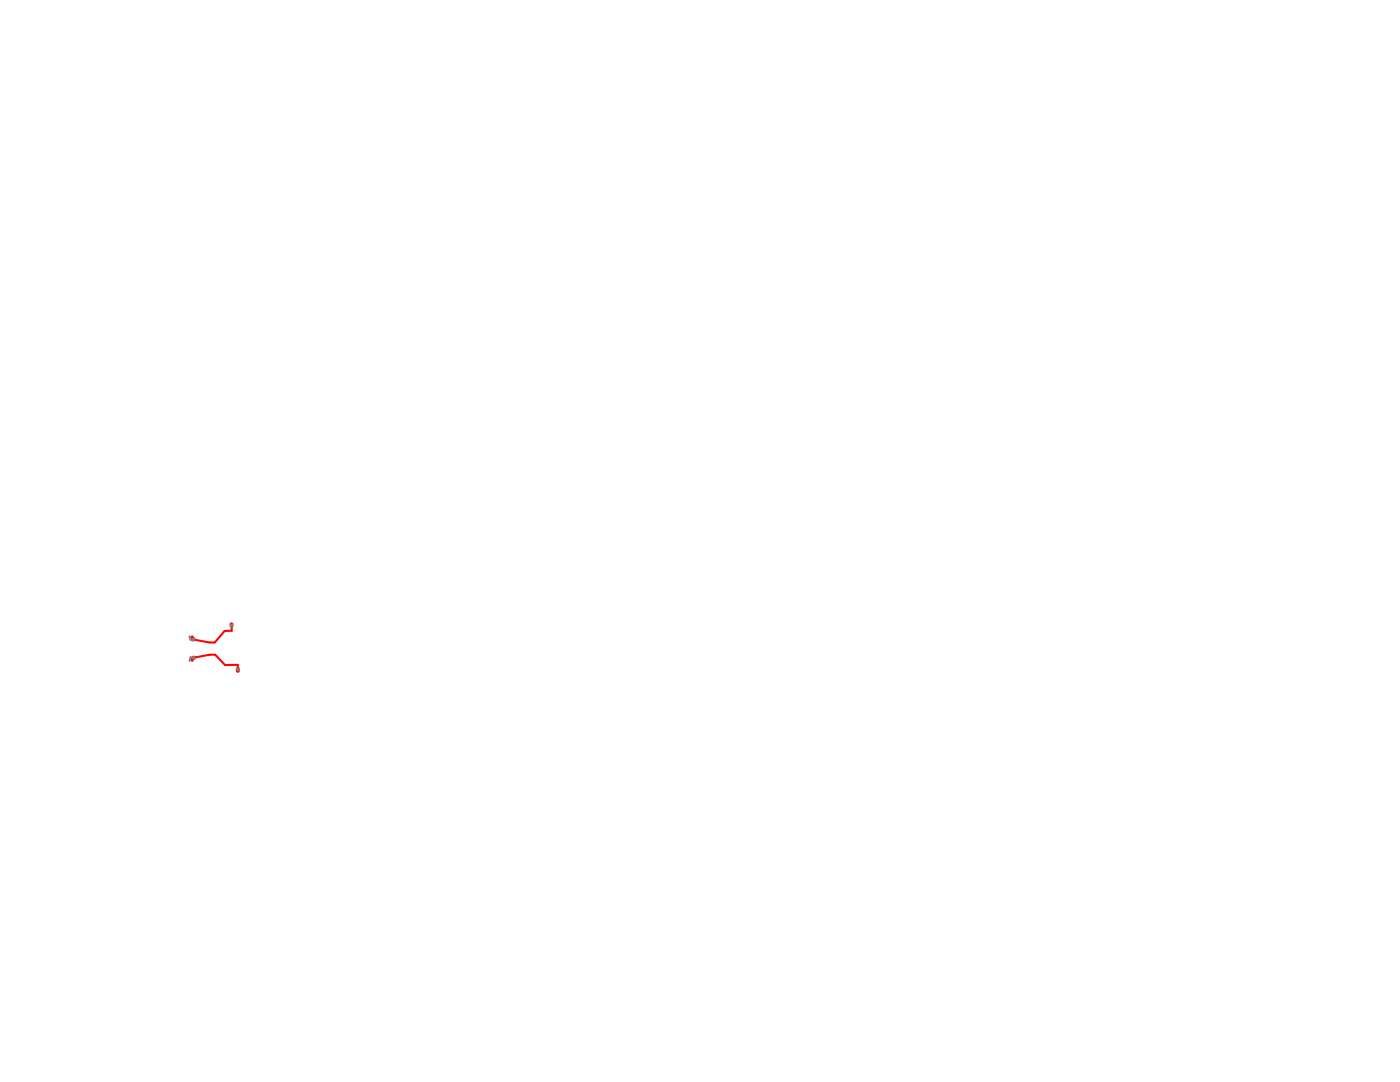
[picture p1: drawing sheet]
<svg xmlns="http://www.w3.org/2000/svg" width="279mm" height="216mm" viewBox="0 0 279 216" stroke-linecap="round" stroke-linejoin="round" font-family="sans-serif">
<g fill="#f00">
<path d="M45.9 124.3l.2-.1 .4 .1 .1 .7a.41 .41 0 0 1-.4 .2 .41 .41 0 0 1-.4-.2z"/>
<path d="M47.2 133.2a.41 .41 0 0 1 .6 .1v.7l-.4 .2-.3-.3z"/>
<path d="M38.3 131l.3-.2a.42 .42 0 0 1 .5 .4 .42 .42 0 0 1-.3 .4l-.3 .4-.5-.1z"/>
<path d="M38 127l.5-.2 .2 .4a.41 .41 0 0 1 .3 .5 .41 .41 0 0 1-.4 .3l-.4-.2z"/>
</g>
<path d="M37.8 131.6v.4zM37.8 126.9v.4zM37.9 127.5l.1 .3zM38 131l-.1 .4z" fill="none" stroke="#808080" stroke-width=".2"/>
<path d="M38.6 131.2l3.3-.6h1l2 2.1h2.5l.1 .9M38.6 127.6l3.3 .6M41.8 128.2h1M46.2 124.8l.1 1.1h-1.5l-1.9 2.3" fill="none" stroke="#f00" stroke-width=".41"/>
<path d="M38.5 127.6h.1M38.6 131.2l-.1 .1M46.2 124.7v.2M47.5 133.4v.2" fill="none" stroke="#808080" stroke-width=".67"/>
</svg>
